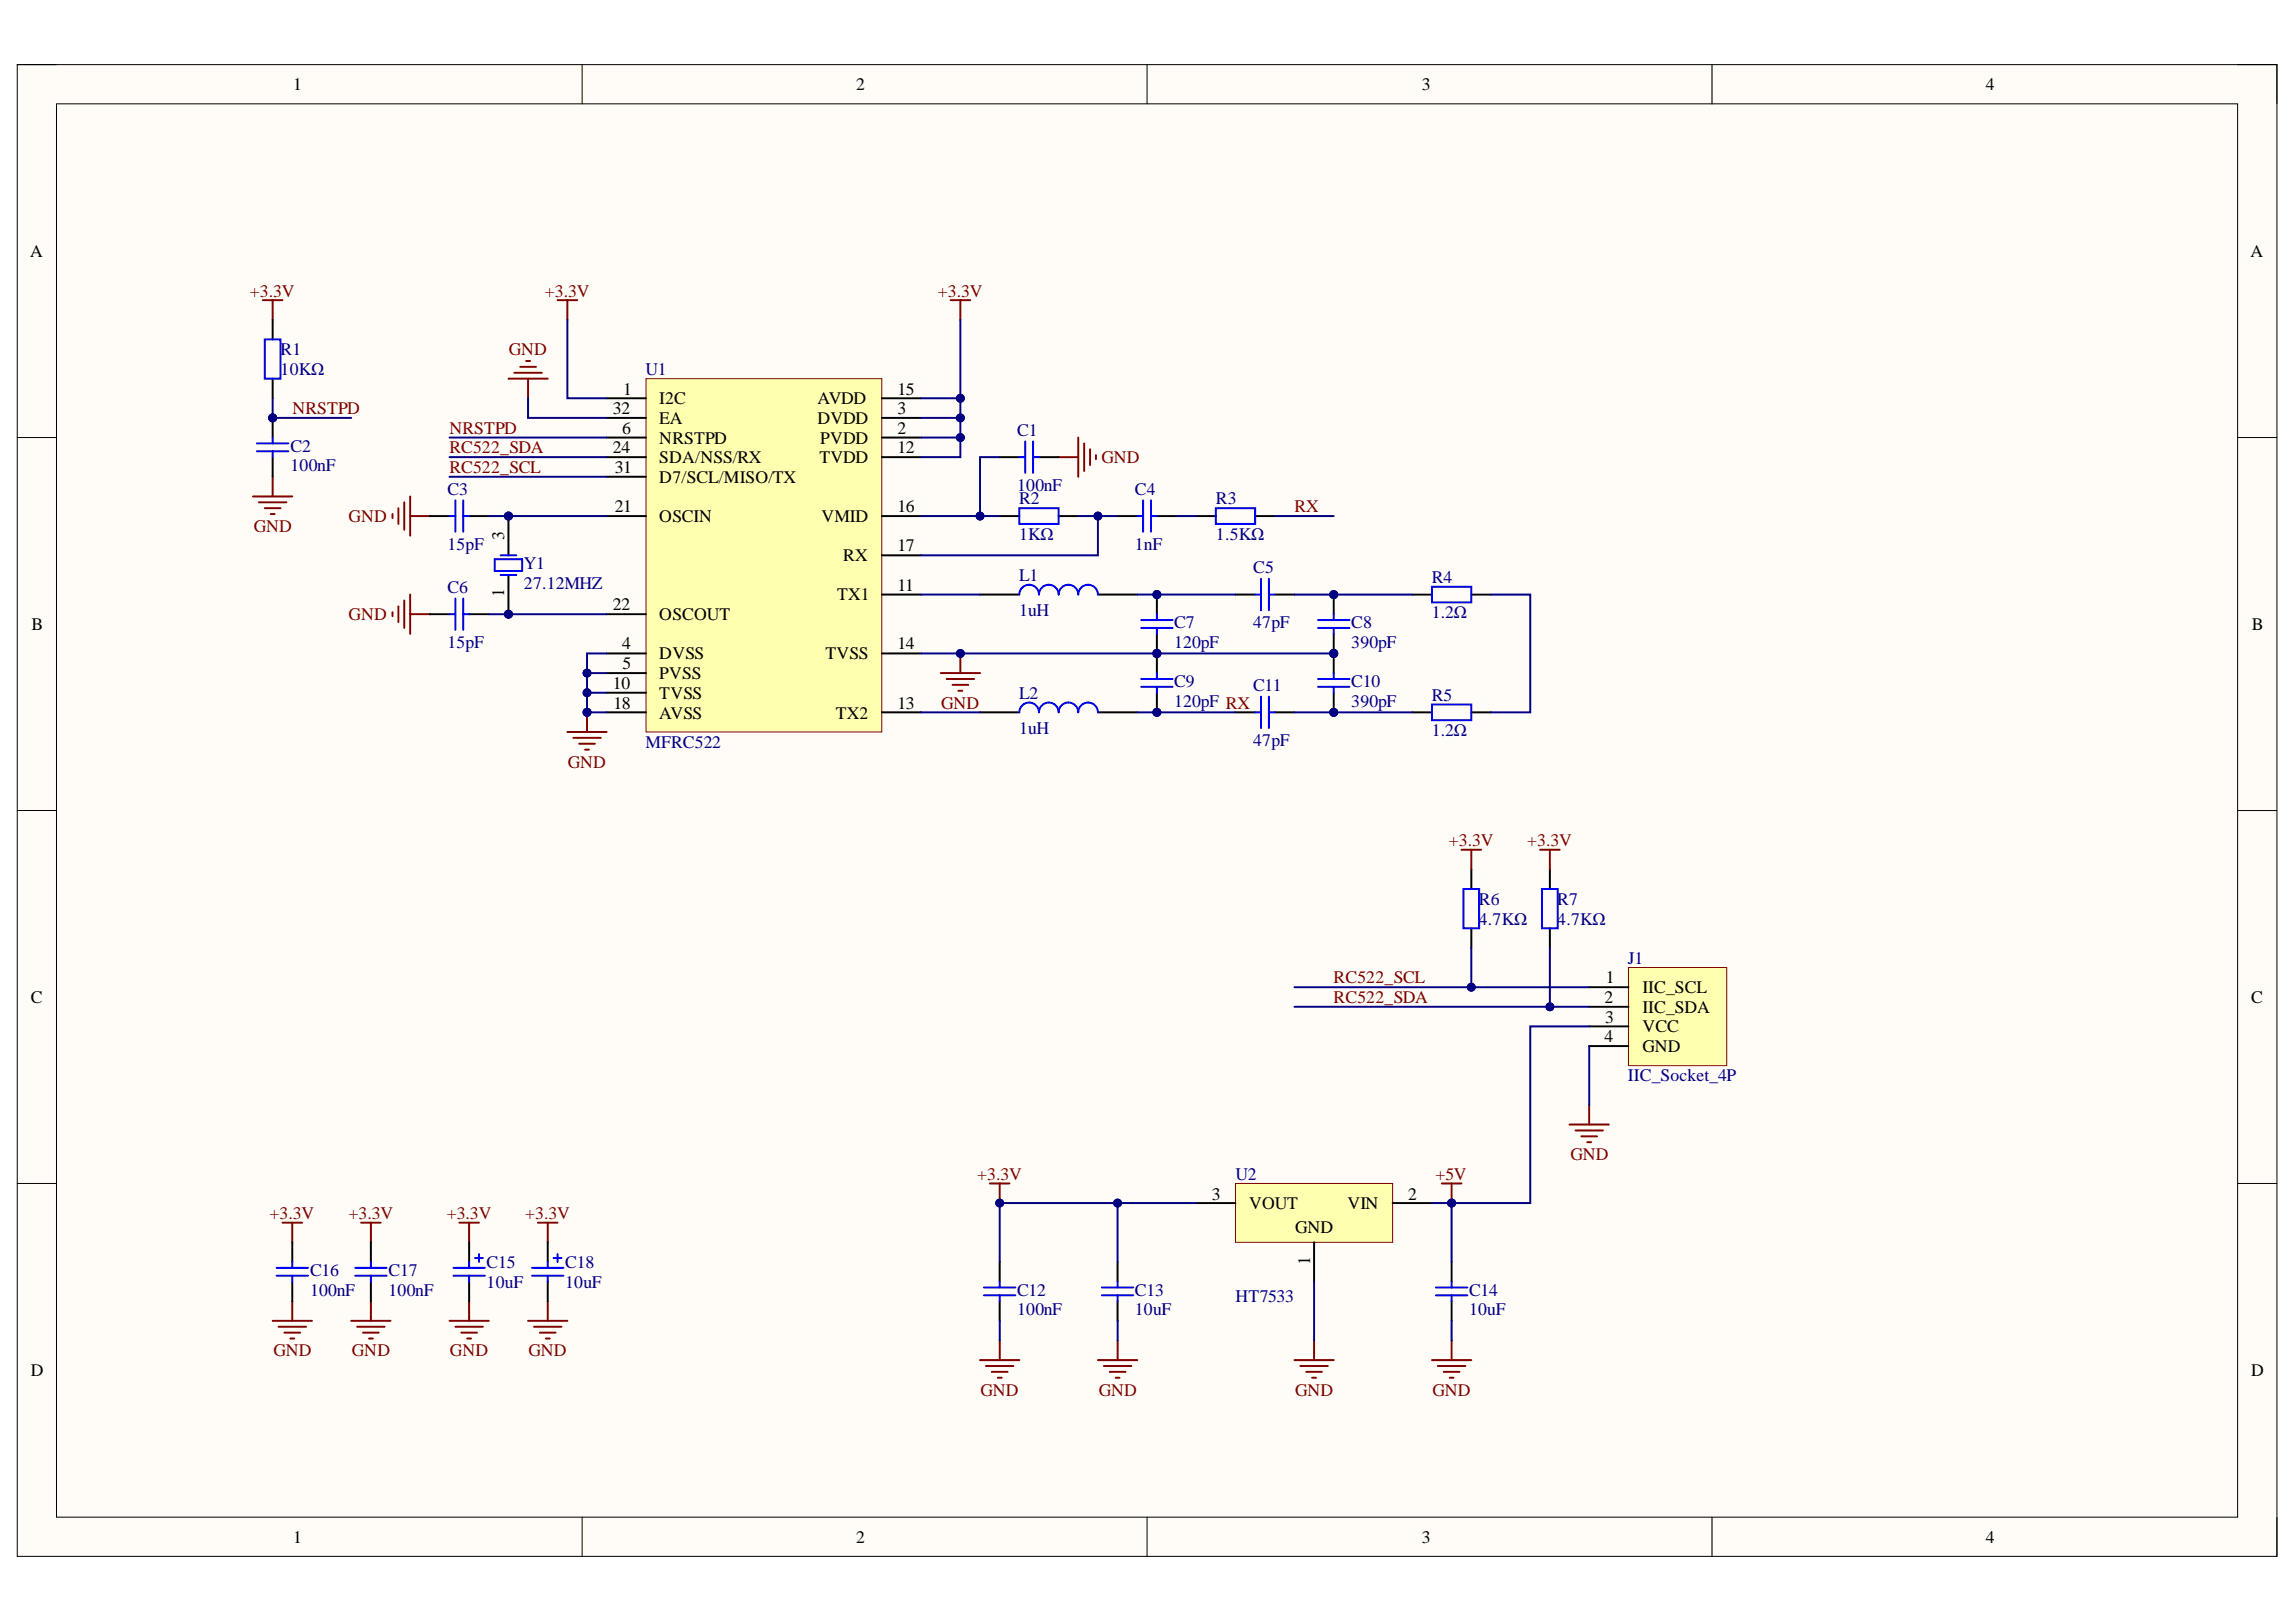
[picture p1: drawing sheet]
<svg xmlns="http://www.w3.org/2000/svg" width="297mm" height="210mm" viewBox="0 0 297 210" stroke-linecap="round" stroke-linejoin="round" font-family="sans-serif">
<defs><g id="words">
<g font-size="2.3">
<text x="37.9" y="11.7">1</text>
<text x="110.8" y="11.7">2</text>
<text x="184" y="11.7">3</text>
<text x="256.9" y="11.7">4</text>
<text x="3.9" y="33.3">A</text>
<text x="291.2" y="33.3">A</text>
<text x="79.3" y="53.6">32</text>
<text x="80.6" y="51.1">1</text>
<text x="85.3" y="52.3">I2C</text>
<text x="105.8" y="52.3">AVDD</text>
<text x="116.1" y="53.6">3</text>
<text x="116.1" y="51.1">15</text>
<text x="79.3" y="58.7">24</text>
<text x="80.5" y="56.1">6</text>
<text x="85.3" y="57.4">NRSTPD</text>
<text x="85.3" y="60">SDA/NSS/RX</text>
<text x="85.3" y="54.9">EA</text>
<text x="105.8" y="54.9">DVDD</text>
<text x="106" y="60">TVDD</text>
<text x="106.1" y="57.4">PVDD</text>
<text x="116.1" y="56.1">2</text>
<text x="116.1" y="58.7">12</text>
<text x="79.5" y="61.2">31</text>
<text x="85.3" y="62.5">D7/SCL/MISO/TX</text>
<text x="65.2" y="69.8" transform="rotate(-90 65.2 69.8)">3</text>
<text x="79.5" y="66.3">21</text>
<text x="85.3" y="67.6">OSCIN</text>
<text x="106.3" y="67.6">VMID</text>
<text x="116.1" y="66.3">16</text>
<text x="116.1" y="71.4">17</text>
<text x="65.2" y="77.3" transform="rotate(-90 65.2 77.3)">1</text>
<text x="108.3" y="77.7">TX1</text>
<text x="109.1" y="72.6">RX</text>
<text x="116.1" y="76.4">11</text>
<text x="4.1" y="81.5">B</text>
<text x="79.3" y="79">22</text>
<text x="85.3" y="80.2">OSCOUT</text>
<text x="291.3" y="81.5">B</text>
<text x="79.3" y="89.2">10</text>
<text x="80.5" y="84.1">4</text>
<text x="80.6" y="86.6">5</text>
<text x="85.3" y="85.3">DVSS</text>
<text x="85.3" y="87.9">PVSS</text>
<text x="106.8" y="85.3">TVSS</text>
<text x="116.1" y="84.1">14</text>
<text x="79.4" y="91.7">18</text>
<text x="85.3" y="90.5">TVSS</text>
<text x="85.3" y="93">AVSS</text>
<text x="108.1" y="93">TX2</text>
<text x="116.1" y="91.7">13</text>
<text x="4" y="129.8">C</text>
<text x="207.6" y="129.8">2</text>
<text x="207.7" y="127.3">1</text>
<text x="212.5" y="131.1">IIC_SDA</text>
<text x="212.5" y="128.5">IIC_SCL</text>
<text x="291.3" y="129.8">C</text>
<text x="207.6" y="134.9">4</text>
<text x="207.7" y="132.3">3</text>
<text x="212.5" y="133.6">VCC</text>
<text x="212.5" y="136.1">GND</text>
<text x="156.8" y="155.2">3</text>
<text x="182.2" y="155.2">2</text>
<text x="161.6" y="156.5">VOUT</text>
<text x="167.5" y="159.6">GND</text>
<text x="174.3" y="156.5">VIN</text>
<text x="169.5" y="163.7" transform="rotate(-90 169.5 163.7)">1</text>
<text x="4" y="178.1">D</text>
<text x="291.3" y="178.1">D</text>
<text x="37.9" y="199.6">1</text>
<text x="110.8" y="199.6">2</text>
<text x="184" y="199.6">3</text>
<text x="256.9" y="199.6">4</text>
</g>
<g font-size="2.3" fill="#800000">
<text x="32.3" y="38.4">+3.3V</text>
<text x="70.5" y="38.4">+3.3V</text>
<text x="121.3" y="38.4">+3.3V</text>
<text x="65.8" y="46">GND</text>
<text x="37.8" y="53.6">NRSTPD</text>
<text x="58.1" y="58.7">RC522_SDA</text>
<text x="58.1" y="56.1">NRSTPD</text>
<text x="142.5" y="60">GND</text>
<text x="58.1" y="61.2">RC522_SCL</text>
<text x="32.8" y="68.8">GND</text>
<text x="45.1" y="67.6">GND</text>
<text x="167.5" y="66.3">RX</text>
<text x="45.1" y="80.2">GND</text>
<text x="121.8" y="91.7">GND</text>
<text x="73.4" y="99.4">GND</text>
<text x="187.4" y="109.5">+3.3V</text>
<text x="197.6" y="109.5">+3.3V</text>
<text x="172.5" y="129.8">RC522_SDA</text>
<text x="172.5" y="127.3">RC522_SCL</text>
<text x="126.4" y="152.7">+3.3V</text>
<text x="185.7" y="152.7">+5V</text>
<text x="203.2" y="150.2">GND</text>
<text x="34.9" y="157.8">+3.3V</text>
<text x="45.1" y="157.8">+3.3V</text>
<text x="57.8" y="157.8">+3.3V</text>
<text x="67.9" y="157.8">+3.3V</text>
<text x="35.4" y="175.5">GND</text>
<text x="45.5" y="175.5">GND</text>
<text x="58.2" y="175.5">GND</text>
<text x="68.4" y="175.5">GND</text>
<text x="126.8" y="180.6">GND</text>
<text x="142.2" y="180.6">GND</text>
<text x="167.5" y="180.6">GND</text>
<text x="185.3" y="180.6">GND</text>
</g>
<g font-size="2.3" fill="#000080">
<text x="36.3" y="46">R1</text>
<text x="36.3" y="48.5">10KΩ</text>
<text x="83.5" y="48.5">U1</text>
<text x="37.6" y="58.4">C2</text>
<text x="131.6" y="56.4">C1</text>
<text x="37.6" y="61">100nF</text>
<text x="57.9" y="64">C3</text>
<text x="131.6" y="63.5">100nF</text>
<text x="131.8" y="65.3">R2</text>
<text x="146.8" y="64">C4</text>
<text x="157.3" y="65.3">R3</text>
<text x="57.9" y="71.1">15pF</text>
<text x="131.8" y="69.8">1KΩ</text>
<text x="146.8" y="71.1">1nF</text>
<text x="157.3" y="69.8">1.5KΩ</text>
<text x="57.9" y="76.7">C6</text>
<text x="67.8" y="73.6">Y1</text>
<text x="67.8" y="76.2">27.12MHZ</text>
<text x="131.8" y="75.2">L1</text>
<text x="162.1" y="74.2">C5</text>
<text x="185.2" y="75.4">R4</text>
<text x="57.9" y="83.8">15pF</text>
<text x="131.8" y="79.7">1uH</text>
<text x="151.9" y="81.3">C7</text>
<text x="151.9" y="83.8">120pF</text>
<text x="162.1" y="81.3">47pF</text>
<text x="174.8" y="81.3">C8</text>
<text x="174.8" y="83.8">390pF</text>
<text x="185.2" y="80">1.2Ω</text>
<text x="151.9" y="89">C9</text>
<text x="162.1" y="89.5">C11</text>
<text x="174.8" y="89">C10</text>
<text x="131.8" y="90.5">L2</text>
<text x="131.8" y="95">1uH</text>
<text x="151.9" y="91.5">120pF RX</text>
<text x="174.8" y="91.5">390pF</text>
<text x="185.2" y="90.7">R5</text>
<text x="185.2" y="95.3">1.2Ω</text>
<text x="83.5" y="96.8">MFRC522</text>
<text x="162.1" y="96.6">47pF</text>
<text x="191.3" y="117.1">R6</text>
<text x="191.3" y="119.6">4.7KΩ</text>
<text x="201.5" y="117.1">R7</text>
<text x="201.5" y="119.6">4.7KΩ</text>
<text x="210.6" y="124.7">J1</text>
<text x="210.6" y="139.9">IIC_Socket_4P</text>
<text x="159.8" y="152.7">U2</text>
<text x="40.1" y="165.1">C16</text>
<text x="40.1" y="167.7">100nF</text>
<text x="50.3" y="165.1">C17</text>
<text x="50.3" y="167.7">100nF</text>
<text x="63" y="164.1">C15</text>
<text x="63" y="166.7">10uF</text>
<text x="73.1" y="164.1">C18</text>
<text x="73.1" y="166.7">10uF</text>
<text x="131.6" y="167.7">C12</text>
<text x="146.8" y="167.7">C13</text>
<text x="190.1" y="167.7">C14</text>
<text x="131.6" y="170.2">100nF</text>
<text x="146.8" y="170.2">10uF</text>
<text x="159.8" y="168.4">HT7533</text>
<text x="190.1" y="170.2">10uF</text>
</g>
</g></defs>
<path d="M2.2 8.4h292.4v193h-292.4z" fill-rule="evenodd" fill="#fffcf8"/>
<path d="M2.2 8.4h292.4v193h-292.4z" fill="none" stroke="#000" stroke-width=".13"/>
<path d="M7.3 13.4h282.2v182.9h-282.2z" fill-rule="evenodd" fill="#fffcf8"/>
<g fill="none" stroke="#000" stroke-width=".13">
<path d="M2.2 8.4h5.1M7.3 13.4h282.2v182.9h-282.2zM75.3 8.4v5M148.4 8.4v5M221.5 8.4v5M289.5 8.4h5.1v5M2.2 56.6h5.1M289.5 56.6h5.1M2.2 104.9h5.1M289.5 104.9h5.1M2.2 153.2h5.1M289.5 153.2h5.1"/>
<path d="M75.3 196.3v5.1M148.4 196.3v5.1M221.5 196.3v5.1M294.6 196.3v5.1"/>
</g>
<path d="M83.6 49h30.5v45.7h-30.5z" fill-rule="evenodd" fill="#ffffb0"/>
<path d="M83.6 49h30.5v45.7h-30.5z" fill="none" stroke="#800000" stroke-width=".13"/>
<g fill="none" stroke="#000" stroke-width=".25">
<path d="M78.5 51.5h5.1M78.5 56.6h5.1M78.5 54.1h5.1M78.5 59.2h5.1M114.1 51.5h5.1M114.1 56.6h5.1M114.1 54.1h5.1M114.1 59.2h5.1M78.5 66.8h5.1M78.5 79.5h5.1M78.5 61.7h5.1M114.1 76.9h5.1"/>
<path d="M114.1 66.8h5.1M114.1 71.9h5.1M78.5 84.6h5.1M78.5 87.1h5.1M78.5 89.6h5.1M78.5 92.2h5.1M114.1 84.6h5.1M114.1 92.2h5.1"/>
</g>
<path d="M34 38.8h2.5M35.3 38.8v2.6M72.1 38.8h2.6M73.4 38.8v2.6M32.7 64.2h5.1M33.5 65h3.6M34.3 65.8h2M35 66.5h.5M35.3 61.7v2.5" fill="none" stroke="#800000" stroke-width=".25"/>
<circle cx="65.8" cy="79.5" r=".51" fill="#000080"/>
<circle cx="65.8" cy="79.5" r=".51" fill="none" stroke="#000080" stroke-width=".13"/>
<circle cx="65.8" cy="66.8" r=".51" fill="#000080"/>
<circle cx="65.8" cy="66.8" r=".51" fill="none" stroke="#000080" stroke-width=".13"/>
<path d="M65.8 74.4v5.1" fill="none" stroke="#000" stroke-width=".25"/>
<circle cx="65.8" cy="79.5" r=".51" fill="#000080"/>
<circle cx="65.8" cy="79.5" r=".51" fill="none" stroke="#000080" stroke-width=".13"/>
<path d="M65.8 66.8v5.1" fill="none" stroke="#000" stroke-width=".25"/>
<circle cx="65.8" cy="66.8" r=".51" fill="#000080"/>
<circle cx="65.8" cy="66.8" r=".51" fill="none" stroke="#000080" stroke-width=".13"/>
<path d="M64 72.4h3.6v1.5h-3.6zM64.8 71.9h2M64.8 74.4h2" fill="none" stroke="#00f" stroke-width=".25"/>
<g fill="none" stroke="#800000" stroke-width=".25">
<path d="M50.8 66.5v.5M50.8 79.2v.5M51.5 65.8v2M51.5 78.5v2M52.3 65v3.6M52.3 77.7v3.6M53.1 64.2v5.1M53.1 76.9v5.1M53.1 66.8h2.5M53.1 79.5h2.5M73.4 94.7h5.1M74.2 95.5h3.5"/>
<path d="M74.9 96.2h2.1M75.7 97h.5M75.9 92.2v2.5"/>
</g>
<circle cx="75.9" cy="92.2" r=".51" fill="#000080"/>
<circle cx="75.9" cy="92.2" r=".51" fill="none" stroke="#000080" stroke-width=".13"/>
<g fill="none" stroke="#800000" stroke-width=".25">
<path d="M123 38.8h2.5M124.2 38.8v2.6M137 59.2h2.5M139.5 56.6v5.1M140.3 57.4v3.5M141 58.1v2.1M141.8 58.9v.5M36.5 158.2h2.6M37.8 158.2v2.6M46.7 158.2h2.6M48 158.2v2.6M35.3 170.9h5.1"/>
<path d="M36 171.7h3.6M36.8 172.5h2M37.6 173.2h.5M37.8 168.4v2.5M45.4 170.9h5.1M46.2 171.7h3.6M47 172.5h2M47.7 173.2h.5M48 168.4v2.5"/>
</g>
<path d="M35.3 41.4v2.5M35.3 49v2.5M126.8 76.9h5.1M142 76.9h5.1M126.8 92.2h5.1M142 92.2h5.1" fill="none" stroke="#000" stroke-width=".25"/>
<path d="M34.3 43.9h2v5.1h-2zM131.9 76.9a1.27 1.27 0 0 1 1.2-1.2 1.27 1.27 0 0 1 1.3 1.2 1.27 1.27 0 0 1 1.3-1.2 1.27 1.27 0 0 1 1.3 1.2 1.27 1.27 0 0 1 1.2-1.2 1.27 1.27 0 0 1 1.3 1.2 1.27 1.27 0 0 1 1.3-1.2 1.27 1.27 0 0 1 1.2 1.2M131.9 92.2a1.27 1.27 0 0 1 1.2-1.3 1.27 1.27 0 0 1 1.3 1.3 1.27 1.27 0 0 1 1.3-1.3 1.27 1.27 0 0 1 1.3 1.3 1.27 1.27 0 0 1 1.2-1.3 1.27 1.27 0 0 1 1.3 1.3 1.27 1.27 0 0 1 1.3-1.3 1.27 1.27 0 0 1 1.2 1.3" fill="none" stroke="#00f" stroke-width=".25"/>
<circle cx="35.3" cy="54.1" r=".51" fill="#000080"/>
<circle cx="35.3" cy="54.1" r=".51" fill="none" stroke="#000080" stroke-width=".13"/>
<path d="M35.3 54.1v2.5M35.3 59.2v2.5" fill="none" stroke="#000" stroke-width=".25"/>
<circle cx="35.3" cy="54.1" r=".51" fill="#000080"/>
<circle cx="35.3" cy="54.1" r=".51" fill="none" stroke="#000080" stroke-width=".13"/>
<g fill="none" stroke="#00f" stroke-width=".25">
<path d="M33.2 57.4h4.1M33.2 58.4h4.1M35.3 56.6v.8M35.3 58.4v.8M131.9 59.2h.7M132.6 57.1v4.1M133.7 57.1v4.1M133.7 59.2h.7M58.2 66.8h.7M58.2 79.5h.7M58.9 64.8v4M58.9 77.4v4.1"/>
<path d="M59.9 64.8v4M59.9 77.4v4.1M59.9 66.8h.8M59.9 79.5h.8M162.4 76.9h.7M163.1 74.9v4.1M164.2 74.9v4.1M164.2 76.9h.7M162.4 92.2h.7M163.1 90.2v4M164.2 90.2v4M164.2 92.2h.7"/>
<path d="M35.8 164.1h4M35.8 165.1h4M37.8 163.3v.8M37.8 165.1v.8M45.9 164.1h4.1M45.9 165.1h4.1M48 163.3v.8M48 165.1v.8"/>
</g>
<g fill="none" stroke="#000" stroke-width=".25">
<path d="M129.3 59.2h2.6M134.4 59.2h2.6M55.6 66.8h2.6M55.6 79.5h2.6M60.7 66.8h2.5M60.7 79.5h2.5M159.8 76.9h2.6M164.9 76.9h2.6M159.8 92.2h2.6M164.9 92.2h2.6M37.8 160.8v2.5M37.8 165.9v2.5"/>
<path d="M48 160.8v2.5M48 165.9v2.5"/>
</g>
<path d="M210.7 125.2h12.7v12.7h-12.7z" fill-rule="evenodd" fill="#ffffb0"/>
<path d="M210.7 125.2h12.7v12.7h-12.7z" fill="none" stroke="#800000" stroke-width=".13"/>
<path d="M205.6 132.8h5.1M205.6 130.3h5.1M205.6 127.8h5.1M205.6 135.4h5.1" fill="none" stroke="#000" stroke-width=".25"/>
<path d="M203 145.5h5.1M203.8 146.3h3.6M204.6 147.1h2M205.3 147.8h.6M205.6 143v2.5" fill="none" stroke="#800000" stroke-width=".25"/>
<path d="M159.8 153.2h20.4v7.6h-20.4z" fill-rule="evenodd" fill="#ffffb0"/>
<path d="M159.8 153.2h20.4v7.6h-20.4z" fill="none" stroke="#800000" stroke-width=".13"/>
<path d="M154.8 155.7h5M180.2 155.7h5.1M144.6 163.3v2.6M144.6 168.4v2.5M170 160.8v5.1M187.8 163.3v2.6M187.8 168.4v2.5" fill="none" stroke="#000" stroke-width=".25"/>
<g fill="none" stroke="#800000" stroke-width=".25">
<path d="M128.1 153.2h2.5M129.3 153.2v2.5M126.8 176h5.1M127.5 176.8h3.6M128.3 177.5h2.1M129.1 178.3h.5M129.3 173.5v2.5M142 176h5.1M142.8 176.8h3.6M143.6 177.5h2M144.3 178.3h.5M144.6 173.5v2.5"/>
<path d="M167.5 176h5M168.2 176.8h3.6M169 177.5h2M169.8 178.3h.5M170 173.5v2.5M185.3 176h5M186 176.8h3.6M186.8 177.5h2M187.5 178.3h.6M187.8 173.5v2.5"/>
</g>
<path d="M142.5 167.6h4.1M142.5 166.6h4.1M144.6 165.9v.7M144.6 167.6v.8M185.8 166.6h4M185.8 167.6h4M187.8 165.9v.7M187.8 167.6v.8" fill="none" stroke="#00f" stroke-width=".25"/>
<circle cx="129.3" cy="155.7" r=".51" fill="#000080"/>
<circle cx="129.3" cy="155.7" r=".51" fill="none" stroke="#000080" stroke-width=".13"/>
<path d="M186.5 153.2h2.6M187.8 153.2v2.5" fill="none" stroke="#800000" stroke-width=".25"/>
<circle cx="187.8" cy="155.7" r=".51" fill="#000080"/>
<circle cx="187.8" cy="155.7" r=".51" fill="none" stroke="#000080" stroke-width=".13"/>
<path d="M129.3 66.8h2.6M137 66.8h2.5M144.6 66.8h2.5M149.7 66.8h2.5M154.8 66.8h2.5M162.4 66.8h2.5M190.3 112.5v2.5M200.5 112.5v2.5M190.3 120.1v2.6M200.5 120.1v2.6M129.3 163.3v2.6M129.3 168.4v2.5" fill="none" stroke="#000" stroke-width=".25"/>
<path d="M131.9 65.8h5.1v2h-5.1zM147.1 66.8h.8M147.9 64.8v4M148.9 64.8v4M148.9 66.8h.8M157.3 65.8h5.1v2h-5.1zM189.3 115h2.1v5.1h-2.1zM199.5 115h2v5.1h-2zM127.3 166.6h4.1M127.3 167.6h4.1M129.3 165.9v.7M129.3 167.6v.8" fill="none" stroke="#00f" stroke-width=".25"/>
<path d="M65.8 49h5.1M66.5 48.2h3.6M67.3 47.5h2M68.1 46.7h.5M68.3 49v2.5M59.4 158.2h2.6M60.7 158.2v2.6M58.2 170.9h5M58.9 171.7h3.6M59.7 172.5h2M60.4 173.2h.5M60.7 168.4v2.5" fill="none" stroke="#800000" stroke-width=".25"/>
<circle cx="149.7" cy="84.6" r=".51" fill="#000080"/>
<circle cx="149.7" cy="84.6" r=".51" fill="none" stroke="#000080" stroke-width=".13"/>
<circle cx="149.7" cy="76.9" r=".51" fill="#000080"/>
<circle cx="149.7" cy="76.9" r=".51" fill="none" stroke="#000080" stroke-width=".13"/>
<path d="M149.7 82v2.6" fill="none" stroke="#000" stroke-width=".25"/>
<circle cx="149.7" cy="84.6" r=".51" fill="#000080"/>
<circle cx="149.7" cy="84.6" r=".51" fill="none" stroke="#000080" stroke-width=".13"/>
<path d="M149.7 76.9v2.6" fill="none" stroke="#000" stroke-width=".25"/>
<circle cx="149.7" cy="76.9" r=".51" fill="#000080"/>
<circle cx="149.7" cy="76.9" r=".51" fill="none" stroke="#000080" stroke-width=".13"/>
<path d="M149.7 79.5v.7M147.6 80.2h4.1M147.6 81.3h4.1M149.7 81.3v.7" fill="none" stroke="#00f" stroke-width=".25"/>
<circle cx="149.7" cy="92.2" r=".51" fill="#000080"/>
<circle cx="149.7" cy="92.2" r=".51" fill="none" stroke="#000080" stroke-width=".13"/>
<circle cx="149.7" cy="84.6" r=".51" fill="#000080"/>
<circle cx="149.7" cy="84.6" r=".51" fill="none" stroke="#000080" stroke-width=".13"/>
<path d="M149.7 89.6v2.6" fill="none" stroke="#000" stroke-width=".25"/>
<circle cx="149.7" cy="92.2" r=".51" fill="#000080"/>
<circle cx="149.7" cy="92.2" r=".51" fill="none" stroke="#000080" stroke-width=".13"/>
<path d="M149.7 84.6v2.5" fill="none" stroke="#000" stroke-width=".25"/>
<circle cx="149.7" cy="84.6" r=".51" fill="#000080"/>
<circle cx="149.7" cy="84.6" r=".51" fill="none" stroke="#000080" stroke-width=".13"/>
<path d="M147.6 87.9h4.1M147.6 88.9h4.1M149.7 87.1v.8M149.7 88.9v.7" fill="none" stroke="#00f" stroke-width=".25"/>
<circle cx="172.5" cy="84.6" r=".51" fill="#000080"/>
<circle cx="172.5" cy="84.6" r=".51" fill="none" stroke="#000080" stroke-width=".13"/>
<circle cx="172.5" cy="76.9" r=".51" fill="#000080"/>
<circle cx="172.5" cy="76.9" r=".51" fill="none" stroke="#000080" stroke-width=".13"/>
<path d="M172.5 82v2.6" fill="none" stroke="#000" stroke-width=".25"/>
<circle cx="172.5" cy="84.6" r=".51" fill="#000080"/>
<circle cx="172.5" cy="84.6" r=".51" fill="none" stroke="#000080" stroke-width=".13"/>
<path d="M172.5 76.9v2.6" fill="none" stroke="#000" stroke-width=".25"/>
<circle cx="172.5" cy="76.9" r=".51" fill="#000080"/>
<circle cx="172.5" cy="76.9" r=".51" fill="none" stroke="#000080" stroke-width=".13"/>
<path d="M172.5 79.5v.7M170.5 80.2h4.1M170.5 81.3h4.1M172.5 81.3v.7" fill="none" stroke="#00f" stroke-width=".25"/>
<circle cx="172.5" cy="92.2" r=".51" fill="#000080"/>
<circle cx="172.5" cy="92.2" r=".51" fill="none" stroke="#000080" stroke-width=".13"/>
<circle cx="172.5" cy="84.6" r=".51" fill="#000080"/>
<circle cx="172.5" cy="84.6" r=".51" fill="none" stroke="#000080" stroke-width=".13"/>
<path d="M172.5 89.6v2.6" fill="none" stroke="#000" stroke-width=".25"/>
<circle cx="172.5" cy="92.2" r=".51" fill="#000080"/>
<circle cx="172.5" cy="92.2" r=".51" fill="none" stroke="#000080" stroke-width=".13"/>
<path d="M172.5 84.6v2.5" fill="none" stroke="#000" stroke-width=".25"/>
<circle cx="172.5" cy="84.6" r=".51" fill="#000080"/>
<circle cx="172.5" cy="84.6" r=".51" fill="none" stroke="#000080" stroke-width=".13"/>
<path d="M185.3 75.9h5v2.1h-5zM170.5 87.9h4.1M170.5 88.9h4.1M172.5 87.1v.8M172.5 88.9v.7M185.3 91.2h5v2h-5z" fill="none" stroke="#00f" stroke-width=".25"/>
<path d="M182.7 76.9h2.6M190.3 76.9h2.6M182.7 92.2h2.6M190.3 92.2h2.6" fill="none" stroke="#000" stroke-width=".25"/>
<path d="M121.7 87.1h5.1M122.5 87.9h3.5M123.2 88.6h2.1M124 89.4h.5M124.2 84.6v2.5" fill="none" stroke="#800000" stroke-width=".25"/>
<circle cx="124.2" cy="84.6" r=".51" fill="#000080"/>
<circle cx="124.2" cy="84.6" r=".51" fill="none" stroke="#000080" stroke-width=".13"/>
<path d="M60.7 160.8v2.5M60.7 165.9v2.5M70.9 160.8v2.5M70.9 165.9v2.5" fill="none" stroke="#000" stroke-width=".25"/>
<path d="M58.7 164.1h4M58.7 165.1h4M60.7 163.3v.8M60.7 165.1v.8M61.5 162.8h1M62 162.3v1M68.8 164.1h4.1M68.8 165.1h4.1M70.9 163.3v.8M70.9 165.1v.8M71.6 162.8h1M72.1 162.3v1" fill="none" stroke="#00f" stroke-width=".25"/>
<path d="M69.6 158.2h2.5M70.9 158.2v2.6M68.3 170.9h5.1M69.1 171.7h3.5M69.8 172.5h2.1M70.6 173.2h.5M70.9 168.4v2.5" fill="none" stroke="#800000" stroke-width=".25"/>
<path d="M35.3 51.5v2.6h10.1M58.2 59.2h20.3M73.4 41.4v10.1h5.1" fill="none" stroke="#000080" stroke-width=".25"/>
<circle cx="35.3" cy="54.1" r=".51" fill="#000080"/>
<circle cx="35.3" cy="54.1" r=".51" fill="none" stroke="#000080" stroke-width=".13"/>
<path d="M58.2 56.6h20.3M58.2 61.7h20.3M63.2 79.5h15.3" fill="none" stroke="#000080" stroke-width=".25"/>
<circle cx="65.8" cy="79.5" r=".51" fill="#000080"/>
<circle cx="65.8" cy="79.5" r=".51" fill="none" stroke="#000080" stroke-width=".13"/>
<path d="M63.2 66.8h15.3" fill="none" stroke="#000080" stroke-width=".25"/>
<circle cx="65.8" cy="66.8" r=".51" fill="#000080"/>
<circle cx="65.8" cy="66.8" r=".51" fill="none" stroke="#000080" stroke-width=".13"/>
<path d="M75.9 87.1h2.6" fill="none" stroke="#000080" stroke-width=".25"/>
<circle cx="75.9" cy="87.1" r=".51" fill="#000080"/>
<circle cx="75.9" cy="87.1" r=".51" fill="none" stroke="#000080" stroke-width=".13"/>
<path d="M75.9 89.6h2.6" fill="none" stroke="#000080" stroke-width=".25"/>
<circle cx="75.9" cy="89.6" r=".51" fill="#000080"/>
<circle cx="75.9" cy="89.6" r=".51" fill="none" stroke="#000080" stroke-width=".13"/>
<path d="M75.9 92.2h2.6" fill="none" stroke="#000080" stroke-width=".25"/>
<circle cx="75.9" cy="92.2" r=".51" fill="#000080"/>
<circle cx="75.9" cy="92.2" r=".51" fill="none" stroke="#000080" stroke-width=".13"/>
<path d="M78.5 84.6h-2.6v7.6" fill="none" stroke="#000080" stroke-width=".25"/>
<circle cx="75.9" cy="92.2" r=".51" fill="#000080"/>
<circle cx="75.9" cy="92.2" r=".51" fill="none" stroke="#000080" stroke-width=".13"/>
<circle cx="75.9" cy="89.6" r=".51" fill="#000080"/>
<circle cx="75.9" cy="89.6" r=".51" fill="none" stroke="#000080" stroke-width=".13"/>
<circle cx="75.9" cy="87.1" r=".51" fill="#000080"/>
<circle cx="75.9" cy="87.1" r=".51" fill="none" stroke="#000080" stroke-width=".13"/>
<path d="M124.2 41.4v17.8h-5" fill="none" stroke="#000080" stroke-width=".25"/>
<circle cx="124.2" cy="56.6" r=".51" fill="#000080"/>
<circle cx="124.2" cy="56.6" r=".51" fill="none" stroke="#000080" stroke-width=".13"/>
<circle cx="124.2" cy="54.1" r=".51" fill="#000080"/>
<circle cx="124.2" cy="54.1" r=".51" fill="none" stroke="#000080" stroke-width=".13"/>
<circle cx="124.2" cy="51.5" r=".51" fill="#000080"/>
<circle cx="124.2" cy="51.5" r=".51" fill="none" stroke="#000080" stroke-width=".13"/>
<path d="M119.2 51.5h5" fill="none" stroke="#000080" stroke-width=".25"/>
<circle cx="124.2" cy="51.5" r=".51" fill="#000080"/>
<circle cx="124.2" cy="51.5" r=".51" fill="none" stroke="#000080" stroke-width=".13"/>
<path d="M119.2 54.1h5" fill="none" stroke="#000080" stroke-width=".25"/>
<circle cx="124.2" cy="54.1" r=".51" fill="#000080"/>
<circle cx="124.2" cy="54.1" r=".51" fill="none" stroke="#000080" stroke-width=".13"/>
<path d="M119.2 56.6h5" fill="none" stroke="#000080" stroke-width=".25"/>
<circle cx="124.2" cy="56.6" r=".51" fill="#000080"/>
<circle cx="124.2" cy="56.6" r=".51" fill="none" stroke="#000080" stroke-width=".13"/>
<path d="M119.2 76.9h7.6M119.2 92.2h7.6M147.1 92.2h12.7" fill="none" stroke="#000080" stroke-width=".25"/>
<circle cx="149.7" cy="92.2" r=".51" fill="#000080"/>
<circle cx="149.7" cy="92.2" r=".51" fill="none" stroke="#000080" stroke-width=".13"/>
<path d="M147.1 76.9h12.7" fill="none" stroke="#000080" stroke-width=".25"/>
<circle cx="149.7" cy="76.9" r=".51" fill="#000080"/>
<circle cx="149.7" cy="76.9" r=".51" fill="none" stroke="#000080" stroke-width=".13"/>
<path d="M167.5 92.2h15.2" fill="none" stroke="#000080" stroke-width=".25"/>
<circle cx="172.5" cy="92.2" r=".51" fill="#000080"/>
<circle cx="172.5" cy="92.2" r=".51" fill="none" stroke="#000080" stroke-width=".13"/>
<path d="M167.5 76.9h15.2" fill="none" stroke="#000080" stroke-width=".25"/>
<circle cx="172.5" cy="76.9" r=".51" fill="#000080"/>
<circle cx="172.5" cy="76.9" r=".51" fill="none" stroke="#000080" stroke-width=".13"/>
<path d="M129.3 59.2h-2.5v7.6" fill="none" stroke="#000080" stroke-width=".25"/>
<circle cx="126.8" cy="66.8" r=".51" fill="#000080"/>
<circle cx="126.8" cy="66.8" r=".51" fill="none" stroke="#000080" stroke-width=".13"/>
<path d="M142 66.8v5.1h-22.8" fill="none" stroke="#000080" stroke-width=".25"/>
<circle cx="142" cy="66.8" r=".51" fill="#000080"/>
<circle cx="142" cy="66.8" r=".51" fill="none" stroke="#000080" stroke-width=".13"/>
<path d="M167.5 127.8h38.1" fill="none" stroke="#000080" stroke-width=".25"/>
<circle cx="190.3" cy="127.8" r=".51" fill="#000080"/>
<circle cx="190.3" cy="127.8" r=".51" fill="none" stroke="#000080" stroke-width=".13"/>
<path d="M167.5 130.3h38.1" fill="none" stroke="#000080" stroke-width=".25"/>
<circle cx="200.5" cy="130.3" r=".51" fill="#000080"/>
<circle cx="200.5" cy="130.3" r=".51" fill="none" stroke="#000080" stroke-width=".13"/>
<path d="M205.6 135.4v7.6M144.6 155.7v7.6M129.3 170.9v2.6M144.6 170.9v2.6M170 165.9v7.6M187.8 170.9v2.6" fill="none" stroke="#000080" stroke-width=".25"/>
<circle cx="144.6" cy="155.7" r=".51" fill="#000080"/>
<circle cx="144.6" cy="155.7" r=".51" fill="none" stroke="#000080" stroke-width=".13"/>
<path d="M185.3 155.7h2.5v7.6" fill="none" stroke="#000080" stroke-width=".25"/>
<circle cx="187.8" cy="155.7" r=".51" fill="#000080"/>
<circle cx="187.8" cy="155.7" r=".51" fill="none" stroke="#000080" stroke-width=".13"/>
<path d="M205.6 132.8h-7.6v22.9h-10.2" fill="none" stroke="#000080" stroke-width=".25"/>
<circle cx="187.8" cy="155.7" r=".51" fill="#000080"/>
<circle cx="187.8" cy="155.7" r=".51" fill="none" stroke="#000080" stroke-width=".13"/>
<path d="M154.8 155.7h-25.5v7.6" fill="none" stroke="#000080" stroke-width=".25"/>
<circle cx="144.6" cy="155.7" r=".51" fill="#000080"/>
<circle cx="144.6" cy="155.7" r=".51" fill="none" stroke="#000080" stroke-width=".13"/>
<circle cx="129.3" cy="155.7" r=".51" fill="#000080"/>
<circle cx="129.3" cy="155.7" r=".51" fill="none" stroke="#000080" stroke-width=".13"/>
<path d="M190.3 122.7v5.1" fill="none" stroke="#000080" stroke-width=".25"/>
<circle cx="190.3" cy="127.8" r=".51" fill="#000080"/>
<circle cx="190.3" cy="127.8" r=".51" fill="none" stroke="#000080" stroke-width=".13"/>
<path d="M200.5 122.7v7.6" fill="none" stroke="#000080" stroke-width=".25"/>
<circle cx="200.5" cy="130.3" r=".51" fill="#000080"/>
<circle cx="200.5" cy="130.3" r=".51" fill="none" stroke="#000080" stroke-width=".13"/>
<path d="M68.3 51.5v2.6h10.2M119.2 66.8h10.1" fill="none" stroke="#000080" stroke-width=".25"/>
<circle cx="126.8" cy="66.8" r=".51" fill="#000080"/>
<circle cx="126.8" cy="66.8" r=".51" fill="none" stroke="#000080" stroke-width=".13"/>
<path d="M139.5 66.8h5.1" fill="none" stroke="#000080" stroke-width=".25"/>
<circle cx="142" cy="66.8" r=".51" fill="#000080"/>
<circle cx="142" cy="66.8" r=".51" fill="none" stroke="#000080" stroke-width=".13"/>
<path d="M119.2 84.6h53.3" fill="none" stroke="#000080" stroke-width=".25"/>
<circle cx="124.2" cy="84.6" r=".51" fill="#000080"/>
<circle cx="124.2" cy="84.6" r=".51" fill="none" stroke="#000080" stroke-width=".13"/>
<circle cx="149.7" cy="84.6" r=".51" fill="#000080"/>
<circle cx="149.7" cy="84.6" r=".51" fill="none" stroke="#000080" stroke-width=".13"/>
<circle cx="172.5" cy="84.6" r=".51" fill="#000080"/>
<circle cx="172.5" cy="84.6" r=".51" fill="none" stroke="#000080" stroke-width=".13"/>
<path d="M152.2 66.8h2.6M164.9 66.8h7.6M192.9 76.9h5.1v15.3h-5.1" fill="none" stroke="#000080" stroke-width=".25"/>
<path d="M189.1 110h2.5M190.3 110v2.5M199.2 110h2.6M200.5 110v2.5" fill="none" stroke="#800000" stroke-width=".25"/>
<use href="#words"/>
</svg>
